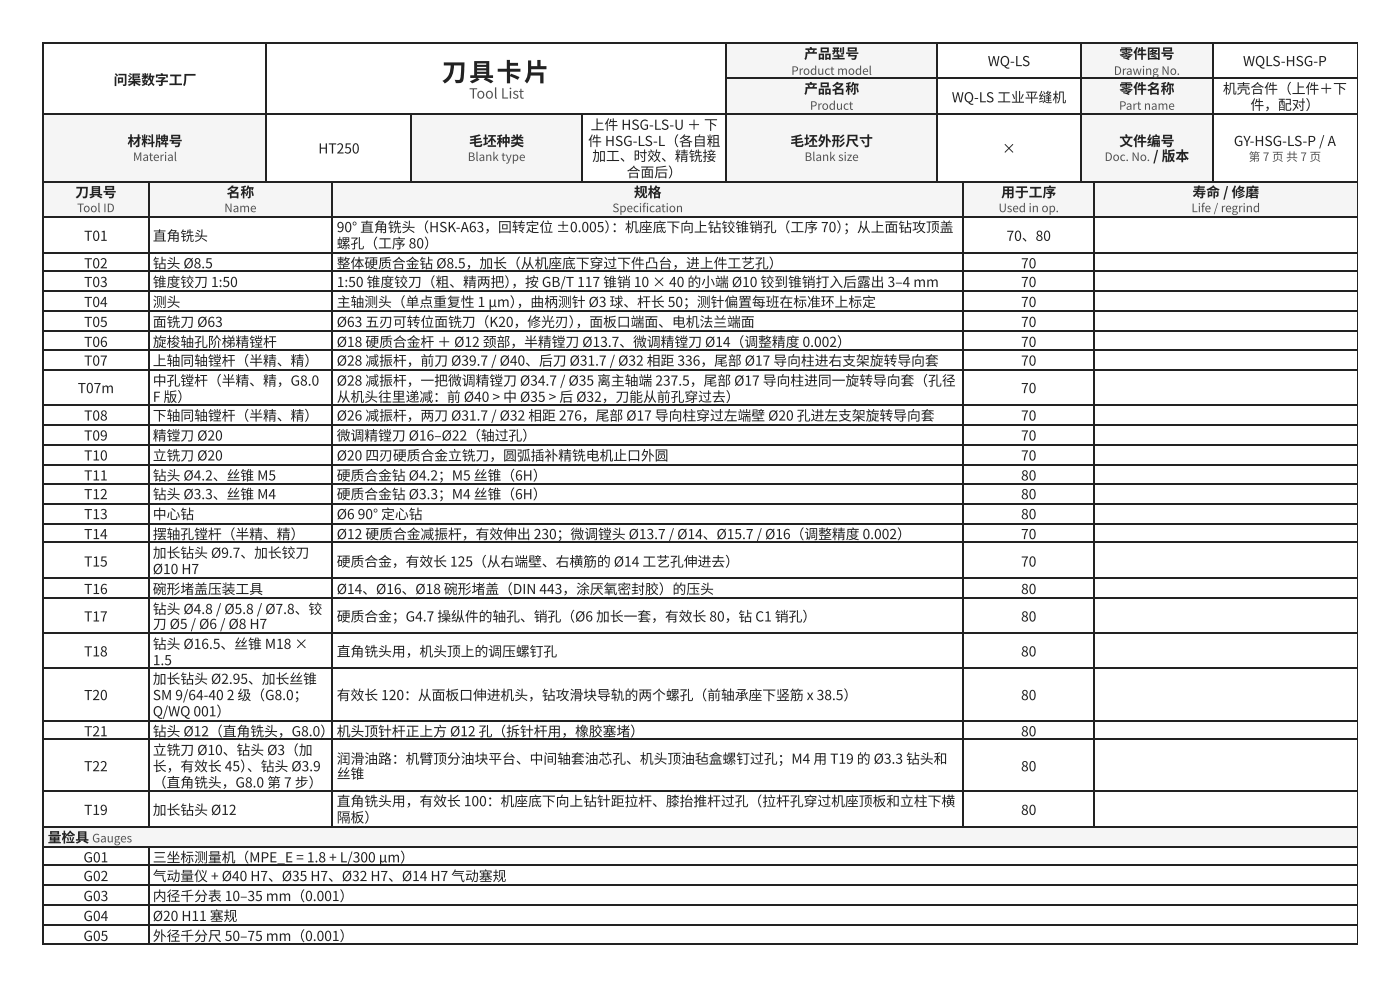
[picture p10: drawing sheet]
<svg xmlns="http://www.w3.org/2000/svg" width="297mm" height="210mm" viewBox="0 0 297 210" stroke-linecap="round" stroke-linejoin="round" font-family="sans-serif">
<defs><g id="words">
<text font-size="5.3" fill="#1d2327" x="93.7" y="17.2">刀 具卡片</text>
<text font-size="3" fill="#4a5560" x="99.5" y="20.9">Tool List</text>
<g font-size="2.9" fill="#1d2327">
<text x="24.1" y="18">问渠数字工厂</text>
<text x="170.6" y="12.4">产品型号</text>
<text x="209.6" y="14">WQ-LS</text>
<text x="237.5" y="12.4">零件图号</text>
<text x="263.7" y="14">WQLS-HSG-P</text>
<text x="170.6" y="19.8">产品名称</text>
<text x="201.9" y="21.7">WQ-LS 工业平缝机</text>
<text x="237.5" y="19.8">零件名称</text>
<text x="259.4" y="19.8">机壳合件（上件＋下</text>
<text x="265.3" y="23.3">件，配对）</text>
<text x="125.3" y="27.5">上件 HSG-LS-U ＋ 下</text>
<text x="27" y="31">材料牌号</text>
<text x="67.5" y="32.5">HT250</text>
<text x="99.5" y="31">毛坯种类</text>
<text x="124.8" y="31">件 HSG-LS-L（各自 粗</text>
<text x="125.6" y="34.1">加工、时效、精铣接</text>
<text x="167.7" y="31">毛坯外形尺寸</text>
<text x="212.6" y="32.5">×</text>
<text x="237.5" y="31">文件编号</text>
<text x="244.6" y="34.1">/ 版本</text>
<text x="261.8" y="31">GY-HSG-LS-P / A</text>
<text x="16" y="41.8">刀具号</text>
<text x="48.1" y="41.8">名称</text>
<text x="132.9" y="37.6">合面后）</text>
<text x="134.5" y="41.8">规格</text>
<text x="212.4" y="41.8">用于工序</text>
<text x="253" y="41.8">寿命 / 修磨</text>
<text x="17.8" y="51.1">T01</text>
<text x="32.4" y="51.1">直角 铣头</text>
<text x="71.4" y="49.2">90° 直角 铣头（HSK-A63，回转定位 ±0.005）</text>
<text x="71.4" y="52.7">螺孔（工序 80）</text>
<text x="129.7" y="49.2">：机座底下向上钻铰锥销孔（工序 70）</text>
<text x="178.9" y="49.2">；从上面钻攻顶盖</text>
<text x="213.5" y="51.1">70、80</text>
<text x="17.8" y="56.9">T02</text>
<text x="32.4" y="56.9">钻头 Ø8.5</text>
<text x="71.4" y="56.9">整体硬质合金钻 Ø8.5，加长（从机座底下穿过下件凸台，进上件工艺孔）</text>
<text x="216.6" y="56.9">70</text>
<text x="17.8" y="60.9">T03</text>
<text x="17.8" y="65.1">T04</text>
<text x="32.4" y="60.9">锥度铰刀 1:50</text>
<text x="32.4" y="65.1">测头</text>
<text x="71.4" y="60.9">1:50 锥度铰刀（粗、精两把）</text>
<text x="71.4" y="65.1">主轴测头（单点重复性 1 μm）</text>
<text x="108.5" y="60.9">，按 GB/T 117 锥销 10 × 40 的小端 Ø10 铰到锥销打入后露出 3–4 mm</text>
<text x="109.6" y="65.1">，曲柄测针 Ø3 球、杆长 50；测针偏置每班在标准环上标定</text>
<text x="216.6" y="60.9">70</text>
<text x="216.6" y="65.1">70</text>
<text x="17.8" y="69.3">T05</text>
<text x="32.4" y="69.3">面铣刀 Ø63</text>
<text x="71.4" y="69.3">Ø63 五刃可转位面铣刀（K20，修光刃）</text>
<text x="122.1" y="69.3">，面板口 端面、电机法兰端面</text>
<text x="216.6" y="69.3">70</text>
<text x="17.8" y="73.6">T06</text>
<text x="17.8" y="77.5">T07</text>
<text x="32.4" y="73.6">旋梭轴孔阶梯精镗杆</text>
<text x="32.4" y="77.5">上轴同轴镗杆（半精、精）</text>
<text x="71.4" y="73.6">Ø18 硬质合金杆 ＋ Ø12 颈部，半精镗刀 Ø13.7、微调精镗刀 Ø14（调整精度 0.002）</text>
<text x="71.4" y="77.5">Ø28 减振杆，前刀 Ø39.7 / Ø40、后刀 Ø31.7 / Ø32 相距 336，尾部 Ø17 导向柱进右支架旋转导向套</text>
<text x="216.6" y="73.6">70</text>
<text x="216.6" y="77.5">70</text>
<text x="16.5" y="83.3">T07m</text>
<text x="32.4" y="81.8">中孔镗杆（半精、精，G8.0</text>
<text x="71.4" y="81.8">Ø28 减振杆，一把微调精镗刀 Ø34.7 / Ø35 离主轴端 237.5，尾部 Ø17 导向柱进同一旋转导向套（孔径</text>
<text x="216.6" y="83.3">70</text>
<text x="17.8" y="89.2">T08</text>
<text x="32.4" y="85.2">F 版）</text>
<text x="32.4" y="89.2">下轴同轴镗杆（半精、精）</text>
<text x="71.4" y="85.2">从机头往里递减：前 Ø40 &gt; 中 Ø35 &gt; 后 Ø32，刀能从前孔穿过去）</text>
<text x="71.4" y="89.2">Ø26 减振杆，两刀 Ø31.7 / Ø32 相距 276，尾部 Ø17 导向柱穿过左端壁 Ø20 孔进左支架旋转导向套</text>
<text x="216.6" y="89.2">70</text>
<text x="17.8" y="93.4">T09</text>
<text x="32.4" y="93.4">精镗刀 Ø20</text>
<text x="71.4" y="93.4">微调精镗刀 Ø16–Ø22（轴过孔）</text>
<text x="216.6" y="93.4">70</text>
<text x="17.8" y="97.6">T10</text>
<text x="17.8" y="101.9">T11</text>
<text x="32.4" y="97.6">立铣刀 Ø20</text>
<text x="32.4" y="101.9">钻头 Ø4.2、丝锥 M5</text>
<text x="71.4" y="97.6">Ø20 四刃硬质合金立铣刀，圆弧插补精铣电机止口 外圆</text>
<text x="71.4" y="101.9">硬质合金钻 Ø4.2；M5 丝锥（6H）</text>
<text x="216.6" y="97.6">70</text>
<text x="216.6" y="101.9">80</text>
<text x="17.8" y="105.8">T12</text>
<text x="32.4" y="105.8">钻头 Ø3.3、丝锥 M4</text>
<text x="71.4" y="105.8">硬质合金钻 Ø3.3；M4 丝锥（6H）</text>
<text x="216.6" y="105.8">80</text>
<text x="17.8" y="110.1">T13</text>
<text x="32.4" y="110.1">中心钻</text>
<text x="71.4" y="110.1">Ø6</text>
<text x="75.9" y="110.1">90° 定心钻</text>
<text x="216.6" y="110.1">80</text>
<text x="17.8" y="114.3">T14</text>
<text x="32.4" y="114.3">摆轴孔镗杆（半精、精）</text>
<text x="32.4" y="118.3">加长钻头 Ø9.7、加长铰刀</text>
<text x="71.4" y="114.3">Ø12 硬质合金减振杆，有效伸出 230；微调镗头 Ø13.7 / Ø14、Ø15.7 / Ø16（调整精度 0.002）</text>
<text x="216.6" y="114.3">70</text>
<text x="17.8" y="120.1">T15</text>
<text x="17.8" y="125.9">T16</text>
<text x="32.4" y="121.7">Ø10 H7</text>
<text x="32.4" y="125.9">碗形堵盖压装工具</text>
<text x="71.4" y="120.1">硬质合金，有效长 125（从右端壁、右横筋的 Ø14 工艺孔伸进去）</text>
<text x="71.4" y="125.9">Ø14、Ø16、Ø18 碗形堵盖（DIN 443，涂厌氧密封胶）的压头</text>
<text x="216.6" y="120.1">70</text>
<text x="216.6" y="125.9">80</text>
<text x="17.8" y="131.8">T17</text>
<text x="32.4" y="130.2">钻头 Ø4.8 / Ø5.8 / Ø7.8、铰</text>
<text x="71.4" y="131.8">硬质合金；G4.7 操纵件的轴孔、销孔（Ø6 加长一套，有效长 80，钻 C1 销孔）</text>
<text x="216.6" y="131.8">80</text>
<text x="32.4" y="133.4">刀 Ø5 / Ø6 / Ø8 H7</text>
<text x="32.4" y="137.6">钻头 Ø16.5、丝锥 M18 ×</text>
<text x="17.8" y="139.2">T18</text>
<text x="32.4" y="141">1.5</text>
<text x="71.4" y="139.2">直角 铣头用，机头顶上的调压螺钉孔</text>
<text x="216.6" y="139.2">80</text>
<text x="17.8" y="148.4">T20</text>
<text x="32.4" y="145">加长钻头 Ø2.95、加长丝锥</text>
<text x="32.4" y="148.4">SM 9/64-40</text>
<text x="48.1" y="148.4">2 级（G8.0；</text>
<text x="71.4" y="148.4">有效长 120：从面板口 伸进机头，钻攻滑块导轨的两个螺孔（前轴承座下竖筋 x 38.5）</text>
<text x="216.6" y="148.4">80</text>
<text x="32.4" y="151.9">Q/WQ 001）</text>
<text x="17.8" y="156.1">T21</text>
<text x="32.4" y="156.1">钻头 Ø12（直角 铣头，G8.0）</text>
<text x="32.4" y="160.1">立铣刀 Ø10、钻头 Ø3（加</text>
<text x="71.4" y="156.1">机头顶针杆正上方 Ø12 孔（拆针杆用，橡胶塞堵）</text>
<text x="71.4" y="161.9">润滑油路：机臂顶分油块平台、中间轴套油芯孔、机头顶油毡盒螺钉过孔；M4 用 T19 的 Ø3.3 钻头和</text>
<text x="216.6" y="156.1">80</text>
<text x="17.8" y="163.5">T22</text>
<text x="32.4" y="163.5">长，有效长 45）</text>
<text x="32.4" y="167">（直角 铣头，G8.0 第 7 步）</text>
<text x="52.4" y="163.5">、钻头 Ø3.9</text>
<text x="71.4" y="165.1">丝锥</text>
<text x="216.6" y="163.5">80</text>
<text x="17.8" y="172.8">T19</text>
<text x="32.4" y="172.8">加长钻头 Ø12</text>
<text x="71.4" y="170.9">直角 铣头用，有效长 100：机座底下向上钻针距拉杆、膝抬推杆过孔（拉杆孔穿过机座顶板和立柱下横</text>
<text x="216.6" y="172.8">80</text>
<text x="10.1" y="178.6">量检具</text>
<text x="71.4" y="174.4">隔板）</text>
<text x="17.7" y="182.8">G01</text>
<text x="32.4" y="182.8">三坐标测量机（MPE_E = 1.8 + L/300 μm）</text>
<text x="17.7" y="186.8">G02</text>
<text x="17.7" y="191">G03</text>
<text x="32.4" y="186.8">气动量仪 + Ø40 H7、Ø35 H7、Ø32 H7、Ø14 H7 气动塞规</text>
<text x="32.4" y="191">内径千分表 10–35 mm（0.001）</text>
<text x="17.7" y="195.3">G04</text>
<text x="32.4" y="195.3">Ø20 H11 塞规</text>
<text x="17.7" y="199.5">G05</text>
<text x="32.4" y="199.5">外径千分尺 50–75 mm（0.001）</text>
</g>
<g font-size="2.5" fill="#4a5560">
<text x="167.9" y="15.9">Product model</text>
<text x="236.3" y="15.9">Drawing No.</text>
<text x="171.8" y="23.3">Product</text>
<text x="237.4" y="23.3">Part name</text>
<text x="28.2" y="34.1">Material</text>
<text x="99.2" y="34.1">Blank type</text>
<text x="170.7" y="34.1">Blank size</text>
<text x="234.3" y="34.1">Doc. No.</text>
<text x="264.9" y="34.1">第 7 页 共 7 页</text>
<text x="16.4" y="45">Tool ID</text>
<text x="47.6" y="45">Name</text>
<text x="129.9" y="45">Specifi cation</text>
<text x="211.8" y="45">Used in op.</text>
<text x="252.8" y="45">Life / regrind</text>
<text x="19.6" y="178.6">Gauges</text>
</g>
</g></defs>
<g fill="#f3f5f6">
<path d="M154.3 9.3h44.4v7.4h-44.4z"/>
<path d="M229.4 9.3h27.8v7.4h-27.8z"/>
<path d="M154.3 16.7h44.4v7.4h-44.4z"/>
<path d="M229.4 16.7h27.8v7.4h-27.8z"/>
<path d="M9.3 24.1h47.3v14.3h-47.3z"/>
<path d="M87.3 24.1h36.3v14.3h-36.3z"/>
<path d="M154.3 24.1h44.4v14.3h-44.4z"/>
<path d="M229.4 24.1h27.8v14.3h-27.8z"/>
</g>
<path d="M9 9.1h279M9.1 9v29.6M56.5 9v29.6M154.1 9v29.6M154.3 16.5h133.7M198.8 9v29.6M229.3 9v29.6M257.3 9v29.6M9 24.2h279M9 38.5h279M87.2 24.3v14.3M123.4 24.3v14.3" fill="none" stroke="#1d2327" stroke-width=".26"/>
<path d="M288 9v29.6" fill="none" stroke="#1d2327" stroke-width=".21"/>
<g fill="#f3f5f6">
<path d="M9.3 38.4h22.2v7.6h-22.2z"/>
<path d="M31.5 38.4h39.1v7.6h-39.1z"/>
<path d="M70.6 38.4h133.7v7.6h-133.7z"/>
<path d="M204.3 38.4h28v7.6h-28z"/>
<path d="M232.3 38.4h55.6v7.6h-55.6z"/>
<path d="M9.3 175.2h278.6v4.2h-278.6z"/>
</g>
<g fill="none" stroke="#1d2327" stroke-width=".26">
<path d="M9 38.5h279M9.1 38.4v161.9M31.6 38.4v137M70.5 38.4v137M204.4 38.4v137M232.2 38.4v137M9 45.9h279M9 53.6h279M9 57.5h279M9 61.8h279M9 66h279M9 70.2h279"/>
<path d="M9 74.2h279M9 78.4h279M9 85.9h279M9 90.1h279M9 94.3h279M9 98.6h279M9 102.5h279M9 106.8h279M9 111h279M9 115h279M9 122.6h279M9 126.9h279"/>
<path d="M9 134.3h279M9 141.7h279M9 152.8h279M9 156.8h279M9 167.6h279M9 175.3h279M9 179.5h279M31.6 179.7v20.6M9 183.5h279M9 187.7h279M9 192h279M9 196.2h279"/>
<path d="M9 200.2h279"/>
</g>
<path d="M288 38.4v161.9" fill="none" stroke="#1d2327" stroke-width=".21"/>
<use href="#words"/>
</svg>
